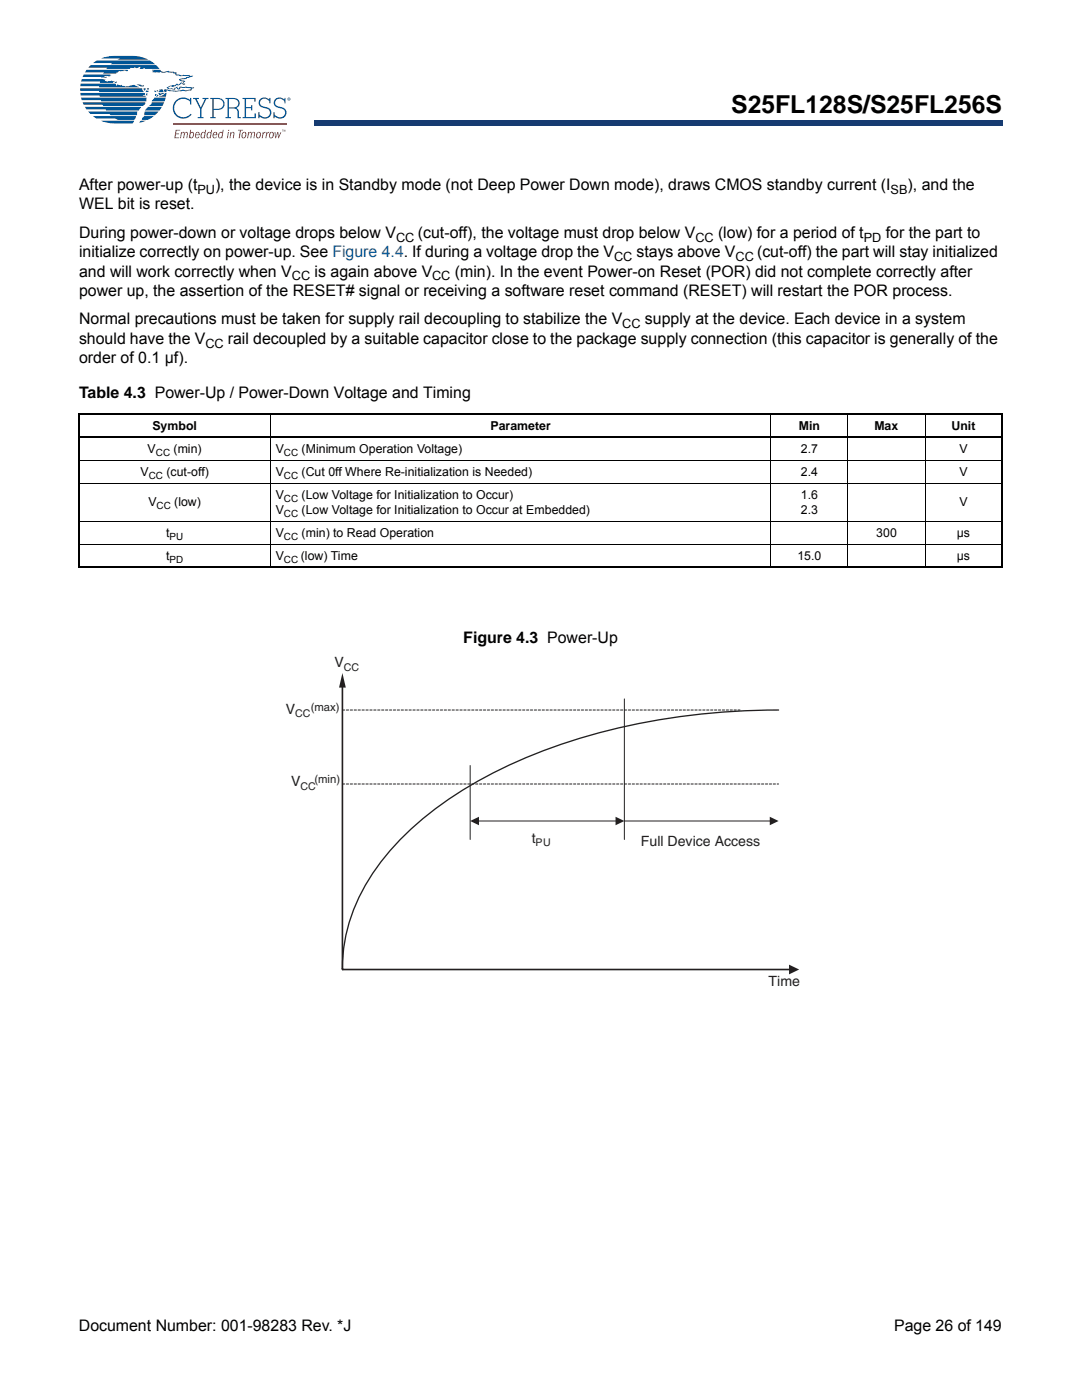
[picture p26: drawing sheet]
<svg xmlns="http://www.w3.org/2000/svg" width="216mm" height="279mm" viewBox="0 0 216 279" stroke-linecap="round" stroke-linejoin="round" font-family="sans-serif">
<defs><g id="words">
<text font-size="4.9" x="145.9" y="22.5">S25FL128S/S25FL256S</text>
<g font-size="3.2">
<text x="15.8" y="37.9">After power-up (t</text>
<text x="15.8" y="41.8">WEL bit is reset.</text>
<text x="42.9" y="37.9">), the device is in Standby mode (not Deep Power Down mode), draws CMOS standby current (I</text>
<text x="181.1" y="37.9">), and the</text>
<text x="15.8" y="47.4">During power-down or voltage drops below V</text>
<text x="83.4" y="47.4">(cut-off), the voltage must drop below V</text>
<text x="143.3" y="47.4">(low) for a period of t</text>
<text x="176.8" y="47.4">for the part to</text>
<text x="15.8" y="51.3">initialize correctly on power-up. See Figure 4.4. If during a voltage drop the V</text>
<text x="127" y="51.3">stays above V</text>
<text x="151.1" y="51.3">(cut-off) the part will stay initialized</text>
<text x="15.8" y="59.1">power up, the assertion of the RESET# signal or receiving a software reset command (RESET) will restart the POR process.</text>
<text x="15.8" y="55.2">and will work correctly when V</text>
<text x="62.8" y="55.2">is again above V</text>
<text x="90.8" y="55.2">(min). In the event Power-on Reset (POR) did not complete correctly after</text>
<text x="15.8" y="64.7">Normal precautions must be taken for supply rail decoupling to stabilize the V</text>
<text x="128.7" y="64.7">supply at the device. Each device in a system</text>
<text x="15.8" y="68.6">should have the V</text>
<text x="45.5" y="68.6">rail decoupled by a suitable capacitor close to the package supply connection (this capacitor is generally of the</text>
<text x="15.8" y="72.5">order of 0.1 µf).</text>
<text x="15.8" y="79.5">Table 4.3 Power-Up / Power-Down Voltage and Timing</text>
<text x="92.4" y="128.4">Figure 4.3 Power-Up</text>
<text x="15.7" y="265.6">Document Number: 001-98283 Rev. *J</text>
<text x="178.4" y="265.6">Page 26 of 149</text>
</g>
<g font-size="2.8" fill="#231f20">
<text x="66.7" y="133.2">V</text>
<text x="57" y="142.4">V</text>
<text x="58.1" y="156.9">V</text>
<text x="106.1" y="168.3">t</text>
<text x="127.9" y="168.9">Full Device Access</text>
<text x="153.4" y="196.8">Time</text>
</g>
<g font-size="2.5">
<text x="39.4" y="38.7">PU</text>
<text x="177.7" y="38.7">SB</text>
<text x="79" y="48.2">CC</text>
<text x="122.5" y="52.1">CC</text>
<text x="138.7" y="48.2">CC</text>
<text x="146.7" y="52.1">CC</text>
<text x="172.4" y="48.2">PD</text>
<text x="58.2" y="56">CC</text>
<text x="86.2" y="56">CC</text>
<text x="124.2" y="65.5">CC</text>
<text x="41" y="69.4">CC</text>
<text x="30.4" y="85.7">Symbol</text>
<text x="97.9" y="85.7">Parameter</text>
<text x="159.4" y="85.7">Min</text>
<text x="174.5" y="85.7">Max</text>
<text x="189.8" y="85.7">Unit</text>
<text x="28" y="94.9">V</text>
<text x="29.5" y="90.3">V</text>
<text x="33.2" y="94.9">(cut-off)</text>
<text x="34.7" y="90.3">(min)</text>
<text x="55" y="90.3">V</text>
<text x="55" y="94.9">V</text>
<text x="60.2" y="90.3">(Minimum Operation Voltage)</text>
<text x="60.2" y="94.9">(Cut 0ff Where Re-initialization is Needed)</text>
<text x="159.8" y="90.3">2.7</text>
<text x="159.8" y="94.9">2.4</text>
<text x="191.4" y="90.3">V</text>
<text x="191.4" y="94.9">V</text>
<text x="29.6" y="101">V</text>
<text x="34.8" y="101">(low)</text>
<text x="55" y="99.5">V</text>
<text x="60.2" y="99.5">(Low Voltage for Initialization to Occur)</text>
<text x="159.8" y="99.5">1.6</text>
<text x="191.4" y="101">V</text>
<text x="33.1" y="107.1">t</text>
<text x="55" y="102.5">V</text>
<text x="55" y="107.1">V</text>
<text x="60.2" y="102.5">(Low Voltage for Initialization to Occur at Embedded)</text>
<text x="60.2" y="107.1">(min) to Read Operation</text>
<text x="159.8" y="102.5">2.3</text>
<text x="174.8" y="107.1">300</text>
<text x="190.9" y="107.1">µs</text>
<text x="33.1" y="111.7">t</text>
<text x="55" y="111.7">V</text>
<text x="60" y="111.7">(low) Time</text>
<text x="159.1" y="111.7">15.0</text>
<text x="190.9" y="111.7">µs</text>
</g>
<g font-size="2.3" fill="#231f20">
<text x="62" y="141.9">(max)</text>
<text x="62.7" y="156.3">(min)</text>
</g>
<g font-size="2.1" fill="#231f20">
<text x="68.6" y="133.9">CC</text>
<text x="58.9" y="143.1">CC</text>
<text x="60" y="157.6">CC</text>
<text x="106.9" y="168.9">PU</text>
</g>
<g font-size="2">
<text x="29.7" y="95.5">CC</text>
<text x="31.1" y="91">CC</text>
<text x="56.6" y="91">CC</text>
<text x="56.6" y="95.5">CC</text>
<text x="31.2" y="101.6">CC</text>
<text x="56.6" y="100.1">CC</text>
<text x="33.8" y="107.7">PU</text>
<text x="56.6" y="103.1">CC</text>
<text x="56.6" y="107.7">CC</text>
<text x="33.8" y="112.3">PD</text>
<text x="56.6" y="112.3">CC</text>
</g>
</g></defs>
<path d="M62.8 24.1h137.3v.9h-137.3z" fill="#163b71"/>
<path d="M62.7 25h137.3M62.8 24.1h137.2" fill="none" stroke="#163b71" stroke-width=".2"/>
<path d="M62.7 24h.2v1h-.2z" fill="#163b71"/>
<path d="M16 11.2h42v16.4h-42z" fill="#fff"/>
<g fill="#005596">
<path d="M29.2 18l.5 .1-.1 .2-.6 .1z"/>
<path d="M16 18.6l12.8-.1a.28 .28 0 0 1 .1 .4 .28 .28 0 0 1-.4 .1l.6 .3h-9.2v-.2h-3.8z"/>
<path d="M16.7 14.9h5.5l-.4 .1 .4 .1-1.5 .1 .7 .2h-.9l-.3 .2 .1-.2h-3.8z"/>
<path d="M18.6 12.6l.7-.5h10.6l1.1 .7h-8.9l.3-.2z"/>
<path d="M20.2 11.7l2-.5h4.5h-.2l1.6 .2 1.5 .5h-6.2l.6-.2z"/>
<path d="M16.1 16.7h6.9l.2 .4 .3-.3 .4 .2h.5l-.1 .2 1.3 .1a1.82 1.82 0 0 1 2.2 .1h-8v-.2h-3.8z"/>
<path d="M27.2 16.8h.6l.4 .2 .1 .1 .3-.1 .1 .2-.6 .1z"/>
<path d="M16.3 15.8h4.3l.5 .1-.2 .1a.85 .85 0 0 0 1 .2h1.1l-.5 .3h-2.6l.1-.2h-3.8z"/>
<path d="M22.9 16.4l.4-.1v.2h-.4z"/>
<path d="M17.3 13.9h8.1l.1 .2-.1 .1-.5-.1-.4 .1a1.76 1.76 0 0 0-1.4 .5h-2.5l.1-.3h-3.8z"/>
<path d="M30.3 13.9h1.7a.98 .98 0 0 0 1.3 .3l.4-.1 .1 .2 1.5 .2-.2 .2 .2 .1 .9 .2 .4-.1 1.3 .1-.1 .1h.8l-.9 .4h-.3l-.1 .2-1.3 .2 .9 .3v.2l-.2 .2 .3 .2a.37 .37 0 0 1-.4 .1 .37 .37 0 0 1-.3-.3l-.6 .4-.5-.1-.1 .3h-.5l.2 .2h-.2a.69 .69 0 0 0-1 .1l1.1 .3v-.2l.7-.3 .2 .4a.61 .61 0 0 1 .9-.3l.6-.1 1.6 .1-.7 .7-2.9 .2-1.9-.3v.4h-.4a.31 .31 0 0 1-.1-.4 .31 .31 0 0 1 .2-.2l1 .2a5.2 5.2 0 0 0 2.6-.1l.5 .1 1.1-.1-.1-.1 .2-.2-2.2-.1-.1 .2-.2 .2h-.2l-.3-.4-.3 .2v.2l-1.4-.2-.3-.2 1.1-.5a.92 .92 0 0 0 1-.3l.2 .2 .5-.3a.45 .45 0 0 1 .7 .2l-.2-.3 .1-.3a.55 .55 0 0 1-.8-.4l1.2-.2 .2-.2 .6-.1-.3-.1h-1.6l-.7-.1-.2-.1-.1-.4-.3 .1-.1-.2-4.2-.1 .4-.3h-.2z"/>
<path d="M31.8 17.9l.5-.1 .2 .1 .1 .5h-1l.4-.2-.2-.1z"/>
<path d="M30.9 18l.3 .4h-.3z"/>
<path d="M16 17.6h12.3l.4 .8h-8.9v-.3h-3.8z"/>
<path d="M31.3 18.1h.3l-.2 .2z"/>
<path d="M29.3 17.6h.4v.2l-.1 .1h-.2z"/>
<path d="M28.6 17.6h.5l-.3 .5z"/>
<path d="M29.2 18.6l.2 .1v.4l-.2-.2z"/>
<path d="M17.9 13.2l.2-.2h13l.7 .8h-2.9v-.2l-.8 .2-.2-.1 .1-.4-.7 .3-.4-.3-.1 .3-.8-.1v.3h-4.8l.2-.3h-3.8z"/>
<path d="M31.6 18.5l1.2 .1a.44 .44 0 0 1-.7 0l-.2 .1 .4 .2-.5 .1z"/>
<path d="M31.8 19.2l.7-.2 .7-.5-.1 .8h-1.4z"/>
<path d="M31.4 18.9h.2v.3l-.5 .1z"/>
<path d="M31 18.8h.3l-.3 .4z"/>
<path d="M16.2 19.5h13v.2v.5h-9l-.1-.2h-3.8z"/>
<path d="M16.5 20.4h12.5v.2l-.5 .6h-7.9l-.1-.3h-3.8z"/>
<path d="M16.9 21.3h11.3l-.5 .8h-6.5l-.2-.3h-3.7z"/>
<path d="M17.6 22.2h9.8l-.1 .8h-5.2l-.2-.3h-3.8z"/>
<path d="M18.5 23.2h8.6l-.3 .7h-3.3l-.4-.2h-3.8z"/>
<path d="M20.1 24.1h6.7l-.3 .5h-3.7l-1.2-.1z"/>
<path d="M30.8 19.5h2.3l-.3 .7h-2.5z"/>
<path d="M30.3 20.4h2.5l-.4 .8h-2.6l.5-.5z"/>
<path d="M29.2 21.6l.3-.3h2.8l-.5 .8h-2.8z"/>
<path d="M28.9 22.2h2.7l-.7 .8h-2.1z"/>
<path d="M28.7 23.2h2l-1.2 .7h-1.2z"/>
<path d="M27.9 24.3l.2-.2h1l-1.3 .4z"/>
<path d="M35.1 20a2.15 2.15 0 0 1 2.8-.1v-.4h.3v1.4h-.3v-.6a1.84 1.84 0 0 0-2.6 0 1.84 1.84 0 0 0 .1 2.7 1.84 1.84 0 0 0 2.7-.3l.1 .2a2.11 2.11 0 0 1-3.1 .2 2.11 2.11 0 0 1 0-3.1z"/>
<path d="M38.5 19.5h1.2v.3h-.5l.9 1.6 .8-1.6h-.5v-.3h1.2v.3h-.4l-1 2v1.6h.4v.2h-1.2v-.2h.5v-1.6l-1-2h-.4z"/>
<path d="M48.4 19.5h2.6v.8h-.3v-.5h-1.6v1.6h1v-.4h.2v1h-.2v-.4h-1v1.8h1.7v-.8h.3v1h-2.7v-.2h.4v-3.6h-.4z"/>
<path d="M51.8 19.9a1.28 1.28 0 0 1 1.9 0v-.4h.3v1.1h-.3a.89 .89 0 0 0-1-.9 .89 .89 0 0 0-.7 1.3l.5 .2a1.49 1.49 0 0 1 1.7 1.3 1.34 1.34 0 0 1-1 1.1 1.34 1.34 0 0 1-1.4-.4v.4h-.3v-1.2h.3a.99 .99 0 0 0 1.1 1 .89 .89 0 0 0 1-.7 .89 .89 0 0 0-.7-1 1.44 1.44 0 0 1-1.6-1.2z"/>
<path d="M54.8 19.9a1.28 1.28 0 0 1 1.9 0v-.4h.3v1.1h-.3a.89 .89 0 0 0-1-.9 .89 .89 0 0 0-.7 1.3l.5 .2a1.49 1.49 0 0 1 1.7 1.3 1.34 1.34 0 0 1-1 1.1 1.34 1.34 0 0 1-1.4-.4v.4h-.3v-1.2h.3a.99 .99 0 0 0 1.1 1 .89 .89 0 0 0 1-.7 .89 .89 0 0 0-.7-1 1.44 1.44 0 0 1-1.6-1.2z"/>
<path d="M42.6 19.8v1.9a1.58 1.58 0 0 0 1.9-.6 .99 .99 0 0 0-1.1-1.3zM42 19.5a2.62 2.62 0 0 1 2.6 .5 1.21 1.21 0 0 1 .1 1.4 1.21 1.21 0 0 1-1.3 .5h-.8v1.5h.4v.2h-1v-.2h.4v-3.6h-.4z"/>
<path d="M45.7 19.8v1.6h.9a.84 .84 0 0 0 1-.9 .84 .84 0 0 0-1.1-.7zM45 19.5a2.71 2.71 0 0 1 2.6 .5 .99 .99 0 0 1-.5 1.6 .77 .77 0 0 1 .6 .8v1h.4v.2h-.7v-1.2a.73 .73 0 0 0-.9-.7h-.8v1.7h.4v.2h-1.1v-.2h.4v-3.6h-.4z"/>
</g>
<path d="M34.5 24.7h22.7" fill="none" stroke="#e12726" stroke-width=".29"/>
<g fill="#e12726">
<path d="M35.1 25.9h.9l-.1 .2h-.7l-.1 .5h.6v.2h-.6l-.1 .6h.8l-.1 .2h-.9z"/>
<path d="M36.1 26.3h.2v.3l.3-.3 .3 .3a.35 .35 0 0 1 .4-.3 .35 .35 0 0 1 .2 .6l-.1 .7h-.2l.1-.9-.2-.2-.4 1.1h-.1l.1-.9-.2-.2a1.08 1.08 0 0 0-.4 1.1h-.2z"/>
<path d="M46 26.3h.2l-.1 .3a.35 .35 0 0 1 .5-.3 .35 .35 0 0 1 .1 .6l-.1 .7h-.1l.1-.9-.1-.2h-.2l-.3 1.1h-.2z"/>
<path d="M47.5 25.9h1v.2h-.4l-.3 1.5h-.2l.3-1.5h-.4z"/>
<path d="M49.5 26.3h.2l-.1 .3 .4-.3 .3 .3a.35 .35 0 0 1 .4-.3 .35 .35 0 0 1 .2 .6l-.1 .7h-.2l.1-.9-.2-.2-.4 1.1h-.2l.2-.9-.2-.2a1.08 1.08 0 0 0-.4 1.1h-.2z"/>
<path d="M52.4 26.3h.2l-.1 .3 .5-.3v.2l-.4 .2-.2 .9h-.2z"/>
<path d="M53.2 26.3h.1v.3l.4-.3v.2l-.3 .2-.3 .9h-.1z"/>
<path d="M54.8 26.3h.2v1l.4-1h.1l.1 1 .4-1h.1l-.5 1.3h-.1l-.1-1-.3 1h-.2z"/>
<path d="M38.1 26.6l-.1 .5 .2 .4a.74 .74 0 0 0 .3-.9zM38 25.9h.1l-.1 .6 .4-.2a.68 .68 0 0 1 .3 .8 .68 .68 0 0 1-.7 .5l-.1-.2-.2 .2z"/>
<path d="M39.3 26.5l-.2 .3h.6l-.1-.3zM39.1 26.5a.43 .43 0 0 1 .7 0v.5l-.7 .1 .1 .3h.3l.1-.2 .2 .1a.45 .45 0 0 1-.4 .3 .45 .45 0 0 1-.4-.2z"/>
<path d="M40.4 26.6l-.2 .5 .1 .3a.54 .54 0 0 0 .5-.4 .54 .54 0 0 0-.2-.5zM40.2 26.5l.4-.2 .3 .2 .1-.6h.1l-.3 1.7h-.1v-.2a.37 .37 0 0 1-.3 .2 .37 .37 0 0 1-.3-.2z"/>
<path d="M41.6 26.6l-.2 .5 .1 .3a.54 .54 0 0 0 .5-.4 .54 .54 0 0 0-.2-.5zM41.4 26.5l.4-.2 .2 .2 .1-.6h.2l-.3 1.7h-.1v-.2a.37 .37 0 0 1-.3 .2 .37 .37 0 0 1-.4-.2z"/>
<path d="M42.8 26.5l-.2 .3h.6l-.1-.3zM42.6 26.5a.43 .43 0 0 1 .7 0v.5l-.7 .1 .1 .3h.3l.1-.2 .2 .1a.45 .45 0 0 1-.4 .3 .45 .45 0 0 1-.4-.2z"/>
<path d="M43.9 26.6l-.2 .5 .1 .3a.54 .54 0 0 0 .5-.4 .54 .54 0 0 0-.2-.5zM43.7 26.5l.4-.2 .3 .2 .1-.6h.1l-.2 1.7h-.2v-.2a.37 .37 0 0 1-.3 .2 .37 .37 0 0 1-.3-.2z"/>
<path d="M45.6 25.9h.1v.2h-.2zM45.5 26.3h.2l-.2 1.3h-.2z"/>
<path d="M48.5 26.6l-.1 .5 .2 .4a.58 .58 0 0 0 .1-1zM48.4 26.5a.45 .45 0 0 1 .7 0 .69 .69 0 0 1 0 .8 .69 .69 0 0 1-.7 .3 .87 .87 0 0 1 0-1.1z"/>
<path d="M51.4 26.6l-.1 .5 .2 .4a.58 .58 0 0 0 .2-1zM51.3 26.5a.45 .45 0 0 1 .7 0 .69 .69 0 0 1 0 .8 .69 .69 0 0 1-.7 .3 .87 .87 0 0 1 0-1.1z"/>
<path d="M54 26.6l-.1 .5 .2 .4a.58 .58 0 0 0 .1-1zM53.8 26.5a.45 .45 0 0 1 .8 0 .69 .69 0 0 1 0 .8 .69 .69 0 0 1-.8 .3 .87 .87 0 0 1 0-1.1z"/>
<path d="M56.6 25.9l.1 .3 .2-.3v.4v-.4l-.1 .4-.2-.4v.4zM56.3 25.9h.2l-.1 .4z"/>
</g>
<path d="M57.6 19.7h.1zM57.5 19.6h.2l.1 .4-.1-.2-.2 .2zM57.4 19.8a.26 .26 0 0 0 .5 0 .26 .26 0 0 0-.5 0zM57.3 19.8a.35 .35 0 0 1 .7 0 .35 .35 0 0 1-.7 0z" fill="#005596"/>
<path d="M15.6 82.7h184.5M15.6 87.3h184.5M15.8 82.9v30.1M200 82.9v30.1M15.6 113.2h184.5" fill="none" stroke="#000" stroke-width=".36"/>
<path d="M15.6 91.9h184.5M15.6 96.5h184.5M54 82.5v30.9M153.8 82.5v30.9M169.2 82.5v30.9M184.6 82.5v30.9M15.6 104h184.5M15.6 108.6h184.5" fill="none" stroke="#000" stroke-width=".2"/>
<path d="M57 130.7h102.6v66.7h-102.6z" fill="#fff"/>
<path d="M155.4 141.7a129.4 129.4 0 0 0-53.2 10.7 71.8 71.8 0 0 0-24.7 17.7 35.1 35.1 0 0 0-9.2 23.3" fill="none" stroke="#231f20" stroke-width=".26"/>
<path d="M68.3 137l.1 56.5-.1-.1" fill="none" stroke="#231f20" stroke-width=".33"/>
<path d="M68.3 134.3l.7 2.9h-1.3z" fill="#231f20"/>
<path d="M68.4 193.5h89.2" fill="none" stroke="#231f20" stroke-width=".33"/>
<path d="M157.4 192.5l2.1 1-2.1 1z" fill="#231f20"/>
<path d="M68.3 141.7h79.4M68.3 156.5h87.1" fill="none" stroke="#231f20" stroke-width=".2" stroke-dasharray=".5 .3"/>
<path d="M124.6 139.5v28M93.8 152.8v14.7M95.4 163.8h27.6" fill="none" stroke="#231f20" stroke-width=".2"/>
<g fill="#231f20">
<path d="M93.8 163.8l1.8-.8v1.7z"/>
<path d="M122.8 163l1.8 .8-1.8 .9z"/>
</g>
<path d="M124.6 163.8h29.1" fill="none" stroke="#231f20" stroke-width=".2"/>
<path d="M153.6 163l1.8 .8-1.8 .9z" fill="#231f20"/>
<use href="#words"/>
</svg>
